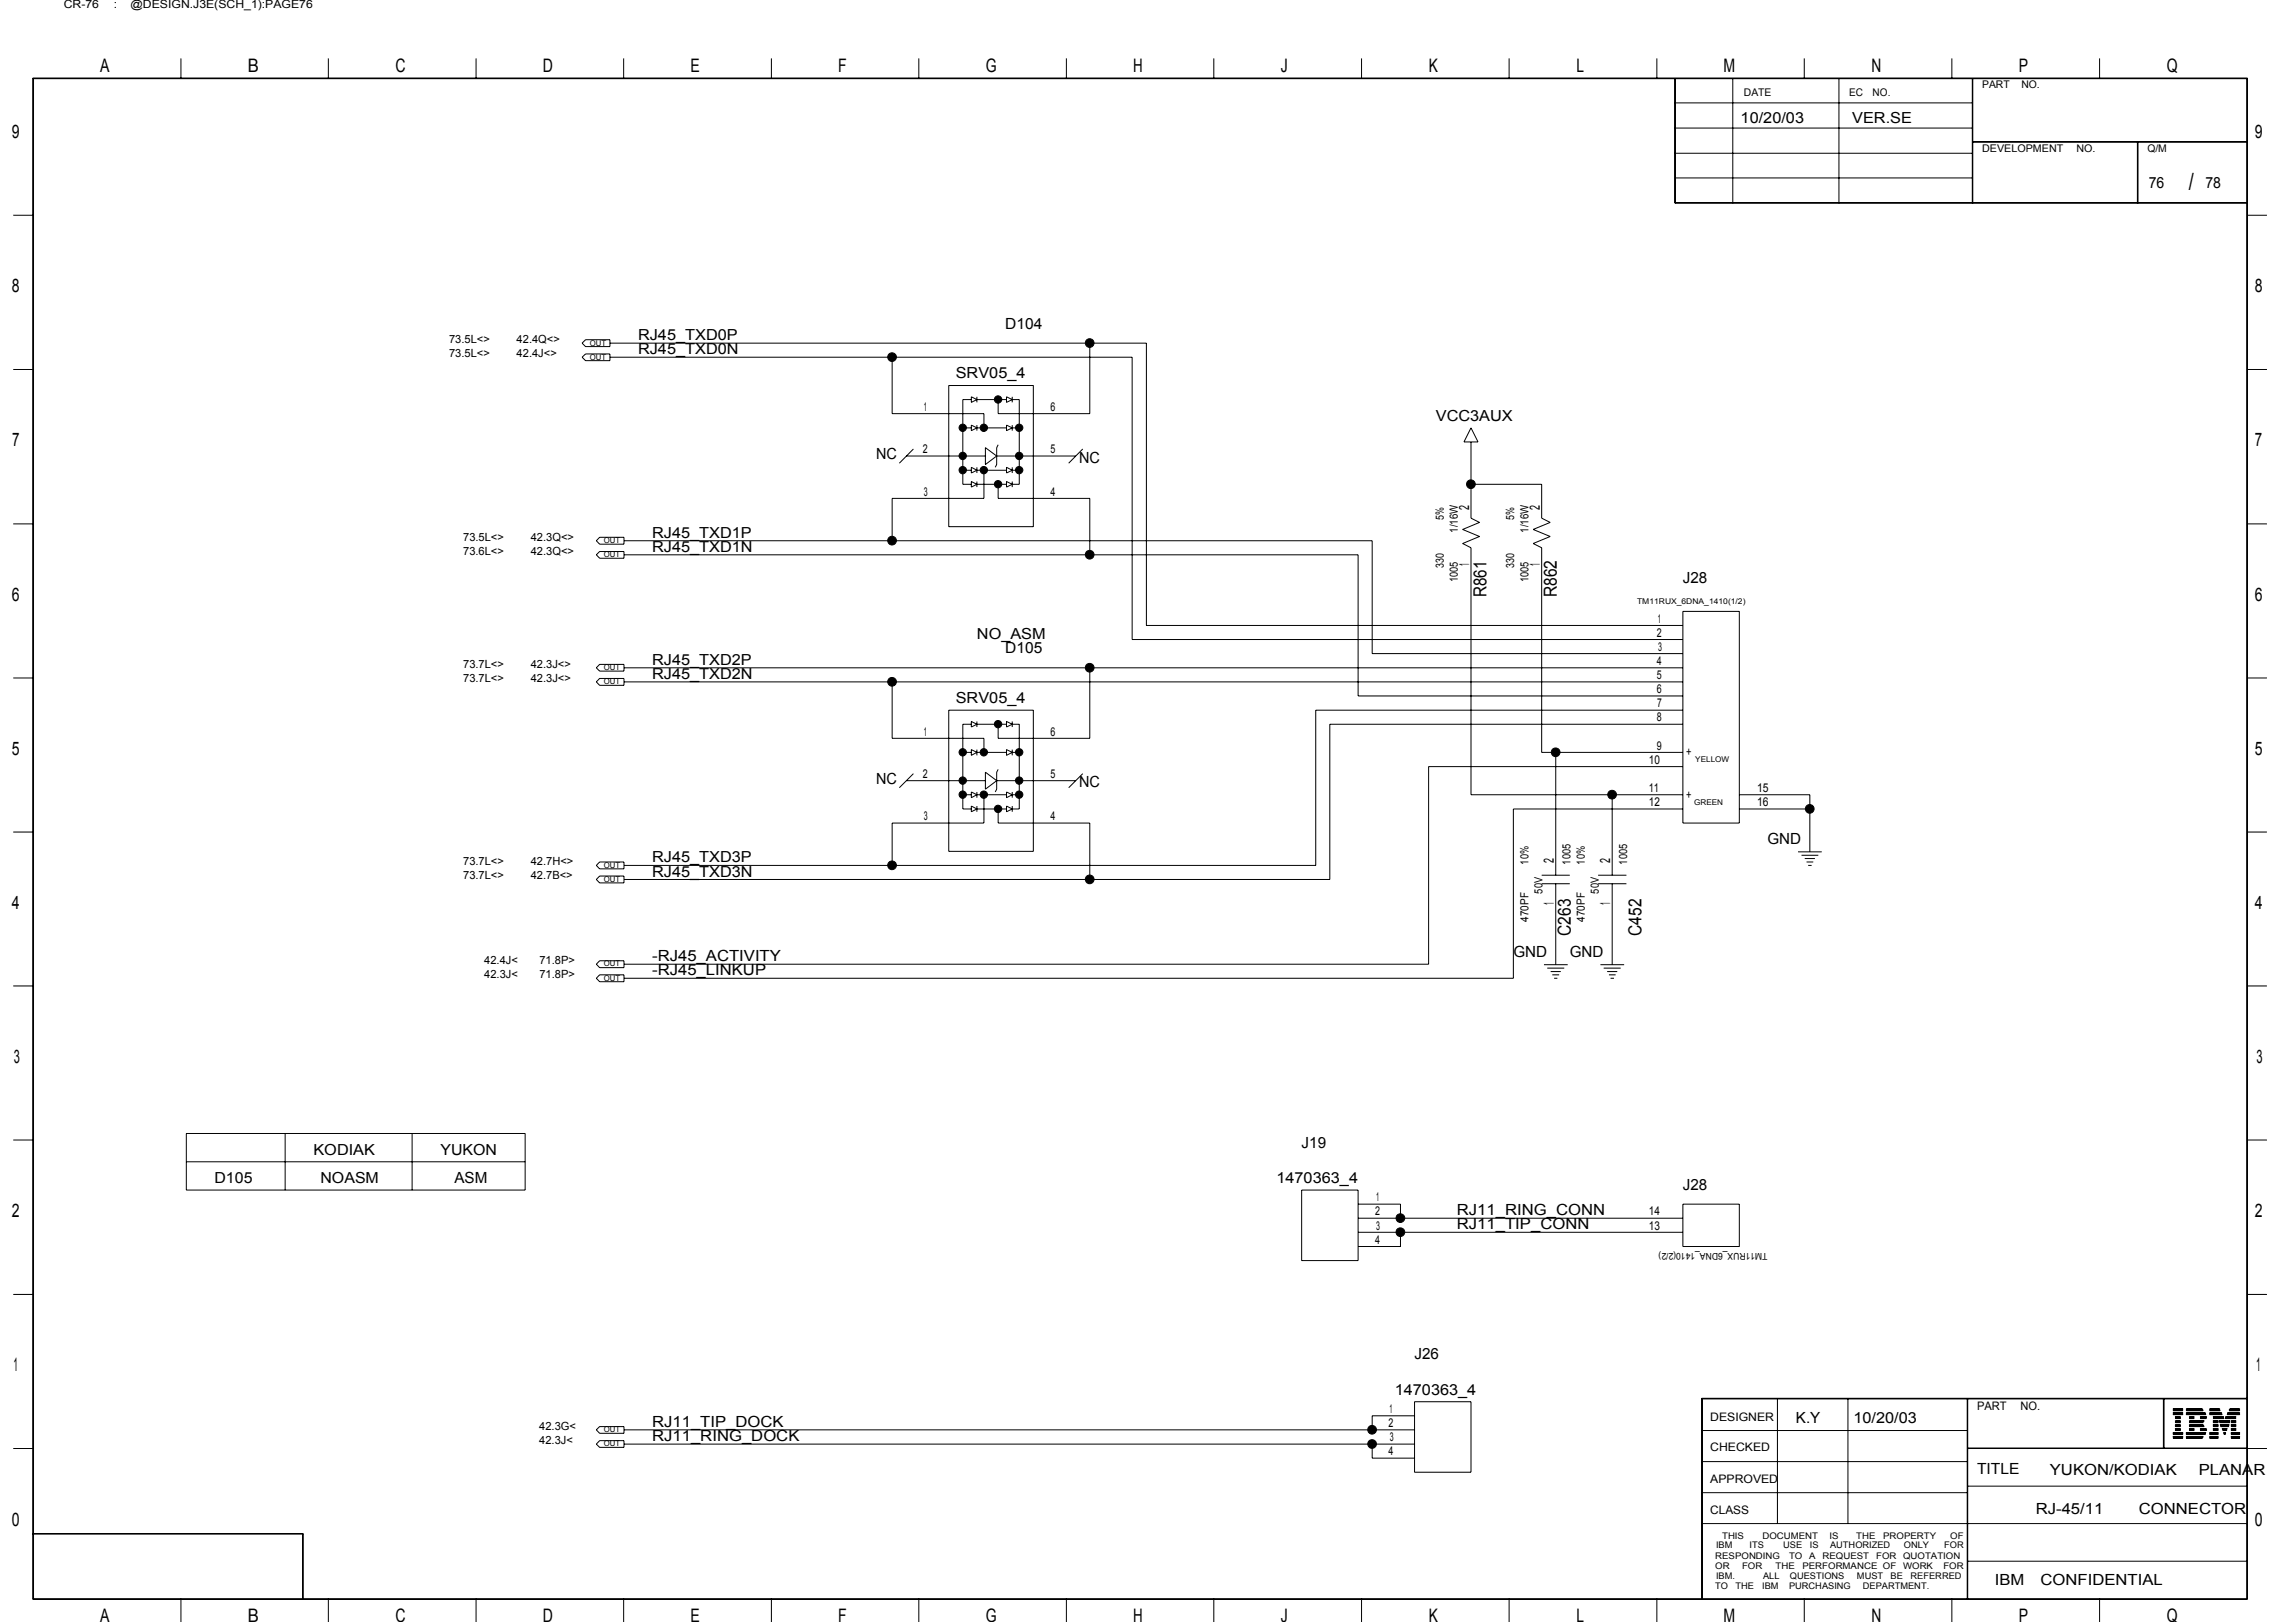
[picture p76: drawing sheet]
<svg xmlns="http://www.w3.org/2000/svg" width="297mm" height="210mm" viewBox="0 0 297 210" stroke-linecap="round" stroke-linejoin="round" font-family="sans-serif">
<defs><g id="words">
<text font-size="3.1" x="283.2" y="24.6">/</text>
<g font-size="2.4">
<text x="13" y="9.4">A</text>
<text x="32" y="9.4">B</text>
<text x="51.2" y="9.4">C</text>
<text x="70.2" y="9.4">D</text>
<text x="89.3" y="9.4">E</text>
<text x="108.4" y="9.4">F</text>
<text x="127.5" y="9.4">G</text>
<text x="146.6" y="9.4">H</text>
<text x="165.7" y="9.4">J</text>
<text x="184.8" y="9.4">K</text>
<text x="203.9" y="9.4">L</text>
<text x="223" y="9.4">M</text>
<text x="242.1" y="9.4">N</text>
<text x="261.2" y="9.4">P</text>
<text x="280.3" y="9.4">Q</text>
<text x="1.5" y="17.9">9</text>
<text x="291.7" y="17.9">9</text>
<text x="1.5" y="37.8">8</text>
<text x="291.7" y="37.8">8</text>
<text x="1.6" y="57.8">7</text>
<text x="291.7" y="57.8">7</text>
<text x="1.5" y="77.7">6</text>
<text x="291.7" y="77.7">6</text>
<text x="1.5" y="97.7">5</text>
<text x="291.7" y="97.7">5</text>
<text x="1.5" y="117.6">4</text>
<text x="291.7" y="117.6">4</text>
<text x="1.8" y="137.5">3</text>
<text x="291.9" y="137.5">3</text>
<text x="1.5" y="157.5">2</text>
<text x="291.7" y="157.5">2</text>
<text x="1.8" y="177.5">1</text>
<text x="291.9" y="177.5">1</text>
<text x="1.5" y="197.4">0</text>
<text x="291.7" y="197.4">0</text>
<text x="13" y="209.9">A</text>
<text x="32" y="209.9">B</text>
<text x="51.2" y="209.9">C</text>
<text x="70.2" y="209.9">D</text>
<text x="89.3" y="209.9">E</text>
<text x="108.4" y="209.9">F</text>
<text x="127.5" y="209.9">G</text>
<text x="146.6" y="209.9">H</text>
<text x="165.7" y="209.9">J</text>
<text x="184.8" y="209.9">K</text>
<text x="203.9" y="209.9">L</text>
<text x="223" y="209.9">M</text>
<text x="242.1" y="209.9">N</text>
<text x="261.2" y="209.9">P</text>
<text x="280.3" y="209.9">Q</text>
</g>
<g font-size="2.3">
<text x="192.3" y="77.3" transform="rotate(-90 192.3 77.3)">R861</text>
<text x="201.4" y="77.3" transform="rotate(-90 201.4 77.3)">R862</text>
<text x="203.2" y="121.1" transform="rotate(-90 203.2 121.1)">C263</text>
<text x="212.4" y="121.1" transform="rotate(-90 212.4 121.1)">C452</text>
</g>
<g font-size="2">
<text x="225.2" y="15.9">10/20/03</text>
<text x="239.6" y="15.9">VER.SE</text>
<text x="278" y="24.3">76</text>
<text x="285.3" y="24.3">78</text>
<text x="82.5" y="44">RJ45_TXD0P</text>
<text x="82.5" y="45.8">RJ45_TXD0N</text>
<text x="130" y="42.6">D104</text>
<text x="123.7" y="49">SRV05_4</text>
<text x="113.3" y="59.4">NC</text>
<text x="139.6" y="59.9">NC</text>
<text x="185.8" y="54.4">VCC3AUX</text>
<text x="84.4" y="69.6">RJ45_TXD1P</text>
<text x="84.4" y="71.4">RJ45_TXD1N</text>
<text x="217.7" y="75.4">J28</text>
<text x="126.4" y="82.7">NO_ASM</text>
<text x="84.4" y="86">RJ45_TXD2P</text>
<text x="84.4" y="87.9">RJ45_TXD2N</text>
<text x="130" y="84.6">D105</text>
<text x="123.7" y="91">SRV05_4</text>
<text x="113.3" y="101.5">NC</text>
<text x="139.6" y="101.9">NC</text>
<text x="84.4" y="113.4">RJ45_TXD3N</text>
<text x="84.4" y="111.6">RJ45_TXD3P</text>
<text x="228.7" y="109.2">GND</text>
<text x="84.4" y="124.4">-RJ45_ACTIVITY</text>
<text x="195.8" y="123.8">GND</text>
<text x="203.1" y="123.8">GND</text>
<text x="84.4" y="126.2">-RJ45_LINKUP</text>
<text x="40.6" y="149.4">KODIAK</text>
<text x="57" y="149.4">YUKON</text>
<text x="168.4" y="148.5">J19</text>
<text x="27.7" y="153.1">D105</text>
<text x="41.5" y="153.1">NOASM</text>
<text x="58.8" y="153.1">ASM</text>
<text x="165.1" y="153.1">1470363_4</text>
<text x="217.7" y="154">J28</text>
<text x="188.5" y="157.3">RJ11_RING_CONN</text>
<text x="188.5" y="159.1">RJ11_TIP_CONN</text>
<text x="183" y="175.9">J26</text>
<text x="84.4" y="184.7">RJ11_TIP_DOCK</text>
<text x="180.4" y="180.5">1470363_4</text>
<text x="232.3" y="184.1">K.Y</text>
<text x="239.8" y="184.1">10/20/03</text>
<text x="84.4" y="186.5">RJ11_RING_DOCK</text>
<text x="255.8" y="190.8">TITLE</text>
<text x="265.2" y="190.9">YUKON/KODIAK</text>
<text x="284.5" y="190.9">PLANAR</text>
<text x="263.4" y="196">RJ-45/11</text>
<text x="276.7" y="196">CONNECTOR</text>
<text x="258.1" y="205.1">IBM</text>
<text x="264" y="205.1">CONFIDENTIAL</text>
</g>
<g font-size="1.8">
<text x="190.1" y="66" transform="rotate(-90 190.1 66)">2</text>
<text x="199.2" y="66" transform="rotate(-90 199.2 66)">2</text>
<text x="190.1" y="73.2" transform="rotate(-90 190.1 73.2)">1</text>
<text x="199.2" y="73.2" transform="rotate(-90 199.2 73.2)">1</text>
<text x="201" y="111.6" transform="rotate(-90 201 111.6)">2</text>
<text x="208.3" y="111.6" transform="rotate(-90 208.3 111.6)">2</text>
<text x="201" y="117.1" transform="rotate(-90 201 117.1)">1</text>
<text x="208.3" y="117.1" transform="rotate(-90 208.3 117.1)">1</text>
</g>
<g font-size="1.6">
<text x="119.5" y="53.2">1</text>
<text x="135.9" y="53.2">6</text>
<text x="119.4" y="58.7">2</text>
<text x="135.9" y="58.7">5</text>
<text x="119.5" y="64.1">3</text>
<text x="135.9" y="64.1">4</text>
<text x="214.4" y="82.4">2</text>
<text x="214.5" y="80.6">1</text>
<text x="214.4" y="89.7">6</text>
<text x="214.4" y="87.9">5</text>
<text x="214.4" y="86">4</text>
<text x="214.5" y="84.2">3</text>
<text x="119.5" y="95.2">1</text>
<text x="135.9" y="95.2">6</text>
<text x="214.4" y="93.4">8</text>
<text x="214.4" y="91.5">7</text>
<text x="119.4" y="100.7">2</text>
<text x="135.9" y="100.7">5</text>
<text x="213.3" y="98.8">10</text>
<text x="214.4" y="97">9</text>
<text x="218.1" y="97.9">+</text>
<text x="119.5" y="106.2">3</text>
<text x="135.9" y="106.2">4</text>
<text x="213.3" y="104.3">12</text>
<text x="213.3" y="102.5">11</text>
<text x="218.1" y="103.4">+</text>
<text x="227.3" y="104.3">16</text>
<text x="227.3" y="102.5">15</text>
<text x="178" y="155.5">1</text>
<text x="177.9" y="160.9">4</text>
<text x="177.9" y="157.3">2</text>
<text x="178.1" y="159.1">3</text>
<text x="213.3" y="157.3">14</text>
<text x="213.3" y="159.1">13</text>
<text x="179.6" y="184.7">2</text>
<text x="179.8" y="182.9">1</text>
<text x="179.6" y="188.3">4</text>
<text x="179.8" y="186.5">3</text>
</g>
<g font-size="1.5">
<text x="8.3" y="1">CR-76</text>
<text x="14.7" y="1">:</text>
<text x="16.9" y="1">@DESIGN.J3E(SCH_1):PAGE76</text>
<text x="58.1" y="44.4">73.5L&lt;&gt;</text>
<text x="58.1" y="46.2">73.5L&lt;&gt;</text>
<text x="66.8" y="44.4">42.4Q&lt;&gt;</text>
<text x="66.8" y="46.2">42.4J&lt;&gt;</text>
<text x="59.9" y="70">73.5L&lt;&gt;</text>
<text x="59.9" y="71.8">73.6L&lt;&gt;</text>
<text x="68.7" y="70">42.3Q&lt;&gt;</text>
<text x="68.7" y="71.8">42.3Q&lt;&gt;</text>
<text x="186.8" y="67.2" transform="rotate(-90 186.8 67.2)">5%</text>
<text x="188.6" y="69" transform="rotate(-90 188.6 69)">1/16W</text>
<text x="195.9" y="67.2" transform="rotate(-90 195.9 67.2)">5%</text>
<text x="197.7" y="69" transform="rotate(-90 197.7 69)">1/16W</text>
<text x="186.8" y="73.5" transform="rotate(-90 186.8 73.5)">330</text>
<text x="188.6" y="75.4" transform="rotate(-90 188.6 75.4)">1005</text>
<text x="195.9" y="73.5" transform="rotate(-90 195.9 73.5)">330</text>
<text x="197.7" y="75.4" transform="rotate(-90 197.7 75.4)">1005</text>
<text x="59.9" y="86.4">73.7L&lt;&gt;</text>
<text x="59.9" y="88.2">73.7L&lt;&gt;</text>
<text x="68.7" y="86.4">42.3J&lt;&gt;</text>
<text x="68.7" y="88.2">42.3J&lt;&gt;</text>
<text x="59.9" y="113.8">73.7L&lt;&gt;</text>
<text x="59.9" y="112">73.7L&lt;&gt;</text>
<text x="68.7" y="113.8">42.7B&lt;&gt;</text>
<text x="68.7" y="112">42.7H&lt;&gt;</text>
<text x="197.7" y="111.9" transform="rotate(-90 197.7 111.9)">10%</text>
<text x="203.2" y="111.9" transform="rotate(-90 203.2 111.9)">1005</text>
<text x="205" y="111.9" transform="rotate(-90 205 111.9)">10%</text>
<text x="210.5" y="111.9" transform="rotate(-90 210.5 111.9)">1005</text>
<text x="197.7" y="119.3" transform="rotate(-90 197.7 119.3)">470PF</text>
<text x="199.6" y="115.6" transform="rotate(-90 199.6 115.6)">50V</text>
<text x="205" y="119.3" transform="rotate(-90 205 119.3)">470PF</text>
<text x="206.9" y="115.6" transform="rotate(-90 206.9 115.6)">50V</text>
<text x="62.6" y="124.8">42.4J&lt;</text>
<text x="69.8" y="124.8">71.8P&gt;</text>
<text x="62.6" y="126.6">42.3J&lt;</text>
<text x="69.8" y="126.6">71.8P&gt;</text>
<text x="69.8" y="185">42.3G&lt;</text>
<text x="221.3" y="183.8">DESIGNER</text>
<text x="255.8" y="182.5">PART</text>
<text x="261.4" y="182.5">NO.</text>
<text x="69.8" y="186.9">42.3J&lt;</text>
<text x="221.3" y="191.9">APPROVED</text>
<text x="221.3" y="187.8">CHECKED</text>
<text x="221.3" y="195.9">CLASS</text>
</g>
<g font-size="1.4">
<text x="256.4" y="11.4">PART</text>
<text x="261.5" y="11.4">NO.</text>
<text x="225.6" y="12.4">DATE</text>
<text x="239.2" y="12.4">EC</text>
<text x="242.3" y="12.4">NO.</text>
<text x="256.4" y="19.7">DEVELOPMENT</text>
<text x="268.6" y="19.7">NO.</text>
<text x="277.8" y="19.7">Q/M</text>
</g>
<g font-size="1.2">
<text x="228.7" y="162.2" transform="rotate(180 228.7 162.2)">TM11RUX_6DNA_1410(2/2)</text>
<text x="221.9" y="203">OR</text>
<text x="221.9" y="201.7">RESPONDING</text>
<text x="222" y="200.4">IBM</text>
<text x="222.8" y="199.1">THIS</text>
<text x="225.4" y="203">FOR</text>
<text x="226.4" y="200.4">ITS</text>
<text x="228" y="199.1">DOCUMENT</text>
<text x="229.7" y="203">THE</text>
<text x="230.7" y="200.4">USE</text>
<text x="231.5" y="201.7">TO</text>
<text x="233.2" y="203">PERFORMANCE OF</text>
<text x="234.1" y="201.7">A</text>
<text x="234.2" y="200.4">IS</text>
<text x="235.8" y="201.7">REQUEST</text>
<text x="236.7" y="199.1">IS</text>
<text x="236.8" y="200.4">AUTHORIZED</text>
<text x="240.2" y="199.1">THE</text>
<text x="242.7" y="201.7">FOR</text>
<text x="243.6" y="199.1">PROPERTY</text>
<text x="246.2" y="203">WORK</text>
<text x="246.2" y="201.7">QUOTATION</text>
<text x="246.3" y="200.4">ONLY</text>
<text x="251.4" y="203">FOR</text>
<text x="251.5" y="200.4">FOR</text>
<text x="252.3" y="199.1">OF</text>
<text x="221.9" y="205.6">TO</text>
<text x="222" y="204.3">IBM.</text>
<text x="224.5" y="205.6">THE</text>
<text x="228" y="205.6">IBM</text>
<text x="228.1" y="204.3">ALL</text>
<text x="231.5" y="205.6">PURCHASING</text>
<text x="231.6" y="204.3">QUESTIONS</text>
<text x="240.2" y="204.3">MUST</text>
<text x="241" y="205.6">DEPARTMENT.</text>
<text x="244.6" y="204.3">BE</text>
<text x="247.2" y="204.3">REFERRED</text>
</g>
<g font-size="1">
<text x="76.3" y="44.7">OUT</text>
<text x="76.3" y="46.5">OUT</text>
<text x="78.1" y="70.3">OUT</text>
<text x="78.1" y="72.1">OUT</text>
<text x="211.8" y="78.2">TM11RUX_6DNA_1410(1/2)</text>
<text x="78.1" y="88.6">OUT</text>
<text x="78.1" y="86.7">OUT</text>
<text x="219.3" y="98.6">YELLOW</text>
<text x="219.2" y="104.1">GREEN</text>
<text x="78.1" y="112.3">OUT</text>
<text x="78.1" y="114.1">OUT</text>
<text x="78.1" y="125.1">OUT</text>
<text x="78.1" y="126.9">OUT</text>
<text x="78.1" y="185.4">OUT</text>
<text x="78.1" y="187.2">OUT</text>
</g>
</g></defs>
<g fill="none" stroke="#000" stroke-width=".13">
<path d="M4.2 10.1h286.6v196.9h-286.6zM4.3 10.2h286.4v196.7h-286.4zM23.4 7.6v2.5M42.5 7.6v2.5M61.6 7.6v2.5M80.7 7.6v2.5M99.8 7.6v2.5M118.9 7.6v2.5M138 7.6v2.5M157 7.6v2.5M176.1 7.6v2.5M195.2 7.6v2.5"/>
<path d="M214.4 7.6v2.5M216.7 10.1v16.2h74.1M216.7 19.8h38.5M216.7 16.6h38.5M216.7 13.3h38.5M216.7 10.1v16.2M224.2 10.1v16.2M233.4 7.6v2.5M237.9 10.1v16.2M252.5 7.6v2.5M255.2 10.1v16.2M255.2 18.4h35.6"/>
<path d="M255.2 18.3h35.6M271.6 7.6v2.5M276.5 18.4v7.9M276.6 18.4v7.9M1.7 27.9h2.5M216.7 26.2h74.1M216.7 23h38.5M290.8 27.9h2.5M1.7 47.8h2.5M75.3 46.2l.5-.4h3.1v.9h-3.1zM75.3 44.4l.5-.4h3.1v.9h-3.1zM78.9 44.4h69.4v36.5h69.4"/>
<path d="M78.9 46.2h67.6v36.6h71.2M115.4 46.2v7.3h11.9v1.9M117.3 59h7.2M118.2 58.1l-1.9 1.8M122.7 49.9h11v18.3h-11zM124.5 59h.1zM124.6 55.4h1.1M124.6 59h2.9M125.7 51.4l.7 .3-.7 .4zM125.7 55l.7 .4-.7 .3zM125.7 51.7h-1.1v11h1.1M126.4 55.4h3.8"/>
<path d="M126.4 51.4v.7M126.4 55v.7M126.4 51.7h3.8M127.5 57.9l1.4 1.1-1.4 1.1zM128.9 59h2.9M129.1 57.6l-.2 .3v2.2l-.1 .4M130.2 51.4l.8 .3-.8 .4zM130.2 55l.8 .4-.8 .3zM131 55.4h.9M131 51.7h.9v11h-.9M131 51.4v.7M131 55v.7"/>
<path d="M131.8 59h.1zM131.9 59h7.3M140.1 58.1l-1.8 1.8M141 44.4v9.1h-11.9v-1.8M190.3 57.2v9.9l1.1 .5-2.2 .9 2.2 .9-2.2 .9 1.1 .6v31.9h27.4M190.3 55.4l.9 1.8h-1.8zM290.8 47.8h2.5M1.7 67.8h2.5M77.1 71.8l.5-.4h3.1v.8h-3.1zM77.6 69.5h3.1v.9h-3.1l-.5-.4zM80.7 71.8h95v18.3h42M80.7 70h96.8v14.6h40.2"/>
<path d="M124.6 60.9h1.1M125.7 60.5l.7 .4-.7 .3zM125.7 62.3l.7 .4-.7 .3zM126.4 60.9h3.8M126.4 60.5v.7M126.4 62.3v.7M126.4 62.7h3.8M127.3 60.9v3.6h-11.9v5.5M129.1 62.7v1.8h11.9v7.3M130.2 60.5l.8 .4-.8 .3zM130.2 62.3l.8 .4-.8 .3zM131 60.9h.9"/>
<path d="M131 60.5v.7M131 62.3v.7M190.3 62.7h9.1v4.4l1.2 .5-2.3 .9 2.3 .9-2.3 .9 1.1 .6v26.5h18.3M217.7 79.1h7.3v27.4h-7.3zM290.8 67.8h2.5M1.7 87.7h2.5M77.6 86h3.1v.8h-3.1l-.5-.4zM77.6 87.8h3.1v.9h-3.1l-.5-.5zM80.7 88.2h137M80.7 86.4h137M115.4 88.2v7.3h11.9v1.9M122.7 91.9h11v18.3h-11z"/>
<path d="M124.6 97.4h1.1M125.7 93.7h-1.1v11h1.1M125.7 93.4l.7 .3-.7 .4zM125.7 97l.7 .4-.7 .3zM126.4 93.7h3.8M126.4 97.4h3.8M126.4 93.4v.7M126.4 97v.7M127.5 99.9l1.4 1.1-1.4 1.1zM129.1 99.6l-.2 .3v2.2l-.1 .4M130.2 93.4l.8 .3-.8 .4zM130.2 97l.8 .4-.8 .3z"/>
<path d="M131 93.7h.9v11h-.9M131 97.4h.9M131 93.4v.7M131 97v.7M141 86.4v9.1h-11.9v-1.8M201.3 97.4v15.9M217.7 91.9h-47.5v20.1h-89.5M217.7 93.7h-45.7v20.1h-91.3M217.7 99.2h-32.9v25.6h-104.1M290.8 87.7h2.5M1.7 107.7h2.5M77.6 111.5h3.1v.9h-3.1l-.5-.4z"/>
<path d="M77.6 113.4h3.1v.9h-3.1l-.5-.5zM117.3 101h7.2M118.2 100.1l-1.9 1.8M124.5 101l.1 .1zM124.6 102.8h1.1M124.6 101h2.9M125.7 102.5l.7 .3-.7 .4zM125.7 104.3l.7 .4-.7 .4zM126.4 104.7h3.8M126.4 102.8h3.8M126.4 102.5v.7M126.4 104.3v.8"/>
<path d="M127.3 102.8v3.7h-11.9v5.5M128.9 101h2.9M129.1 104.7v1.8h11.9v7.3M130.2 102.5l.8 .3-.8 .4zM130.2 104.3l.8 .4-.8 .4zM131 102.8h.9M131 102.5v.7M131 104.3v.8M131.8 101l.1 .1zM131.9 101h7.3M140.1 100.1l-1.8 1.8M199.4 114.4h3.7"/>
<path d="M199.4 113.3h3.7M201.3 114.4v10.4M206.8 114.4h3.6M206.8 113.3h3.6M208.6 102.8v10.5M208.6 114.4v10.4M217.7 104.7h-21.9v21.9h-115.1M225 102.8h9.1v7.4M225 104.7h9.1M232.6 110.2h3.1M233.1 110.7h2.1M233.5 111.1h1.3"/>
<path d="M233.7 111.5h.9M233.9 112h.5M290.8 107.7h2.5M1.7 127.6h2.5M77.6 126.2h3.1v.8h-3.1l-.5-.4zM77.6 124.3h3.1v.9h-3.1l-.5-.4zM199.7 124.8h3.1M200.2 125.3h2.2M200.6 125.7h1.3M200.8 126.2h.9M201.1 126.6h.4M207 124.8h3.1"/>
<path d="M207.5 125.3h2.2M207.9 125.7h1.3M208.1 126.2h.9M208.4 126.6h.4M290.8 127.6h2.5M1.7 147.5h2.5M24.1 146.7h43.8v7.3h-43.8zM24.1 150.3h43.8M36.9 146.7v7.3M53.3 146.7v7.3M168.4 154h7.3v9.1h-7.3zM175.7 155.8h5.5v1.8"/>
<path d="M175.7 157.6h42M175.7 159.5h42M181.2 159.5v1.8h-5.5M217.7 155.8h7.3v5.5h-7.3zM290.8 147.5h2.5M1.7 167.5h2.5M290.8 167.5h2.5M1.7 187.5h2.5M4.2 198.5h35v8.4M4.2 198.5h35M39.2 198.5v8.4M77.1 185l.5-.4h3.1v.9h-3.1z"/>
<path d="M77.6 186.4h3.1v.9h-3.1l-.5-.4zM80.7 185h102.3M80.7 186.9h102.3M177.5 186.9v1.8h5.5M183 181.4h7.3v9.1h-7.3zM183 183.2h-5.5v1.8M220.2 185.1h34.3M220.2 181h70.6M220.2 197.2h70.6M220.2 193.2h34.3M220.2 189.1h34.3M220.2 181v25.9"/>
<path d="M230 181v16.2M239.1 181v16.2M254.5 181v25.9M254.5 192.3h36.3M254.5 187.4h36.3M254.5 187.5h38.8M254.6 181v25.9M279.9 181v6.5M280 181v6.5M281.1 182.3l1.3 .1zM281.1 182.4l1.3 .1zM281.1 182.5l1.3 .1z"/>
<path d="M281.1 182.8l1.3 .1zM281.1 182.9l1.3 .1zM281.1 183l1.3 .1zM281.1 185.4h1.3zM281.1 185.5h1.3v.1h-1.3zM281.1 185.9h1.3v.1h-1.3zM281.1 186.1h.1M281.1 185.6h1.3M281.1 186.1h1.3M281.1 186h1.3M281.4 183.3l.7 .1zM281.4 183.5h.7z"/>
<path d="M281.4 183.6h.7zM281.4 183.9h.7zM281.4 184.1h.7zM281.4 184.4h.7zM281.4 184.5h.7zM281.4 184.6h.7zM281.4 184.9h.7zM281.4 185h.7zM281.4 185.1h.7zM281.4 184h.1M281.4 184h.7M282.1 184h.1"/>
<path d="M282.4 186.1h.1M282.8 182.3l2.1 .1zM282.8 182.4l2.2 .1zM282.8 182.5l2.2 .1zM282.8 182.8l2.5 .1zM282.8 182.9l2.5 .1zM282.8 183l2.6 .1zM282.8 185.4h2.6zM282.8 185.6h2.5v-.1h-2.5v.1h2.5h-2.5M282.8 186h2.2v-.1h-2.2v.1h2.2h-2.2M282.8 186.1h.1M282.8 186.1h2.1"/>
<path d="M283.2 184.1h1.8zM283.2 184.4h1.8zM283.2 183.9h2zM283.2 184.6h2zM283.2 183.3l.7 .1zM283.2 183.5h.7zM283.2 183.6h.7zM283.2 184h.1M283.2 184.5h1.9zM283.2 184.9h.7zM283.2 185h.7zM283.2 185.1h.7z"/>
<path d="M283.2 184h1.9M284.7 183.3l.8 .1zM284.7 183.5h.8zM284.7 185h.8zM284.7 185.1h.8zM284.7 183.6h.7zM284.7 184.9h.7zM284.9 186.1h.1M285.1 184h.1M285.9 185.4h1.1zM285.9 185.5h1.1v.1h-1.1zM285.9 185.9h1.1v.1h-1.1z"/>
<path d="M285.9 182.3l1.3 .1zM285.9 182.4l1.3 .1zM285.9 182.5l1.3 .1zM285.9 182.8l1.5 .1zM285.9 182.9l1.5 .1zM285.9 183l1.6 .1zM285.9 186.1h.1M285.9 185.6h1.1M285.9 186.1h1.1M285.9 186h1.1M286.3 183.9h.7zM286.3 184.1h.7z"/>
<path d="M286.3 184.4h.7zM286.3 184.5h.7zM286.3 184.6h.7zM286.3 184.9h.7zM286.3 185h.7zM286.3 185.1h.7zM286.3 183.6h1.4zM286.3 183.5h1.4zM286.3 183.3l1.4 .1zM286.3 184h.1M286.3 184h.7M287 184h.1"/>
<path d="M287 186.1h.1M287.1 183.9h1.4zM287.1 184h.1M287.1 184h1.4M287.2 184.1h1.3zM287.2 184.4h1.2zM287.3 184.5h1zM287.3 184.6h1zM287.5 184.9h.6zM287.5 185h.6zM287.6 185.1h.5zM287.7 185.4h.2z"/>
<path d="M287.7 185.5h.2v.1h-.2zM287.7 185.6h.2zM287.9 183.6h1.4zM287.9 183.3l1.4 .1zM287.9 183.5h1.4zM288.1 183l1.6 .1zM288.2 182.8l1.5 .1zM288.2 182.9l1.5 .1zM288.4 182.4l1.3 .1zM288.4 182.5l1.3 .1zM288.5 182.3l1.2 .1zM288.5 184h.1"/>
<path d="M288.6 185.4h1.1zM288.6 185.5h1.1v.1h-1.1zM288.6 185.9h1.1v.1h-1.1zM288.6 183.9h.7zM288.6 184h.1M288.6 184.1h.7zM288.6 184.4h.7zM288.6 184.5h.7zM288.6 184.6h.7zM288.6 184.9h.7zM288.6 185h.7zM288.6 185.1h.7z"/>
<path d="M288.6 186.1h.1M288.6 185.6h1.1M288.6 186.1h1.1M288.6 186h1.1M288.6 184h.7M289.3 184h.1M289.7 186.1h.1M290.8 181h-70.6v25.9M23.4 206.9v3M42.5 206.9v3M61.6 206.9v3M80.7 206.9v3"/>
<path d="M99.8 206.9v3M118.9 206.9v3M138 206.9v3M157 206.9v3M176.1 206.9v3M195.2 206.9v3M214.4 206.9v3M233.4 206.9v3M252.5 206.9v3M254.5 202h36.3M271.6 206.9v3"/>
</g>
<g fill="#000" stroke="#000" stroke-width=".13">
<circle cx="115.4" cy="46.2" r=".57"/>
<circle cx="124.6" cy="59" r=".48"/>
<circle cx="124.6" cy="55.4" r=".48"/>
<circle cx="127.3" cy="55.4" r=".48"/>
<circle cx="129.1" cy="51.7" r=".48"/>
<circle cx="131.9" cy="59" r=".48"/>
<circle cx="131.9" cy="55.4" r=".48"/>
<circle cx="141" cy="44.4" r=".57"/>
<circle cx="115.4" cy="70" r=".57"/>
<circle cx="124.6" cy="60.8" r=".48"/>
<circle cx="127.3" cy="60.8" r=".48"/>
<circle cx="129.1" cy="62.7" r=".48"/>
<circle cx="131.9" cy="60.8" r=".48"/>
<circle cx="141" cy="71.8" r=".57"/>
<circle cx="190.3" cy="62.7" r=".57"/>
<circle cx="115.4" cy="88.2" r=".57"/>
<circle cx="124.6" cy="97.4" r=".48"/>
<circle cx="127.3" cy="97.4" r=".48"/>
<circle cx="129.1" cy="93.7" r=".48"/>
<circle cx="131.9" cy="97.4" r=".48"/>
<circle cx="141" cy="86.4" r=".57"/>
<circle cx="201.3" cy="97.4" r=".57"/>
<circle cx="115.4" cy="112" r=".57"/>
<circle cx="124.6" cy="101" r=".48"/>
<circle cx="124.6" cy="102.8" r=".48"/>
<circle cx="127.3" cy="102.8" r=".48"/>
<circle cx="129.1" cy="104.7" r=".48"/>
<circle cx="131.9" cy="101" r=".48"/>
<circle cx="131.9" cy="102.8" r=".48"/>
<circle cx="141" cy="113.8" r=".57"/>
<circle cx="208.6" cy="102.8" r=".57"/>
<circle cx="234.1" cy="104.7" r=".57"/>
<circle cx="181.2" cy="159.5" r=".57"/>
<circle cx="181.2" cy="157.6" r=".57"/>
<circle cx="177.5" cy="185" r=".57"/>
<circle cx="177.5" cy="186.9" r=".57"/>
</g>
<use href="#words"/>
</svg>
